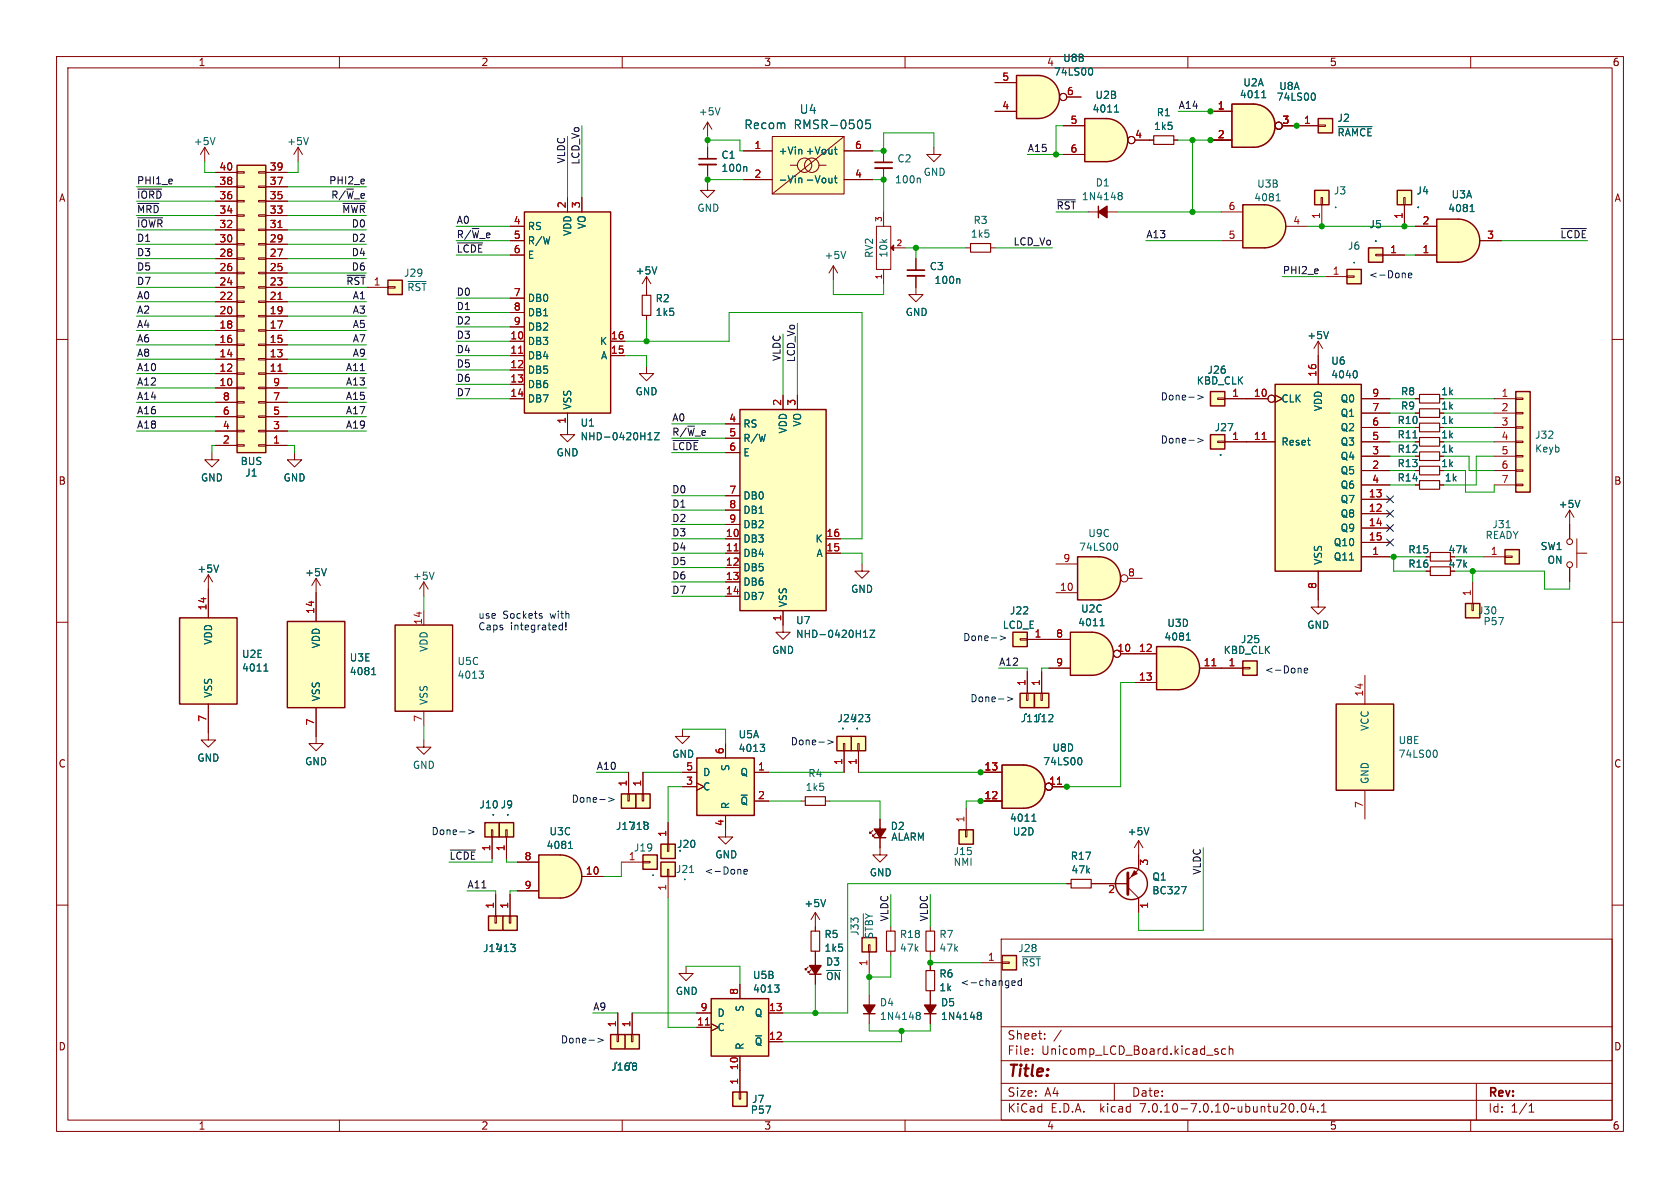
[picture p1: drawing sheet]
<svg xmlns="http://www.w3.org/2000/svg" width="297mm" height="210mm" viewBox="0 0 297 210" stroke-linecap="round" stroke-linejoin="round" font-family="sans-serif">
<defs><g id="words">
<text font-size="2.8" fill="#840000" x="178" y="190.9">Title:</text>
<g font-size="2.1" fill="#006464">
<text x="131.5" y="23">Recom</text>
<text x="140.3" y="23">RMSR-0505</text>
<text x="141.3" y="20.3">U4</text>
</g>
<g font-size="2.1" fill="#840000">
<text x="178" y="184">Sheet:</text>
<text x="178" y="186.7">File:</text>
<text x="184.1" y="186.7">Unicomp_LCD_Board.kicad_sch</text>
<text x="178" y="196.9">KiCad</text>
<text x="178" y="194.1">Size:</text>
<text x="184.7" y="194.1">A4</text>
<text x="185.7" y="196.9">E.D.A.</text>
<text x="194.6" y="196.9">kicad</text>
<text x="200" y="194.1">Date:</text>
<text x="201.8" y="196.9">7.0.10-7.0.10~ubuntu20.04.1</text>
<text x="263" y="194.3">Rev:</text>
<text x="263" y="196.9">Id:</text>
<text x="267.1" y="196.9">1/1</text>
</g>
<g font-size="1.8" fill="#840000">
<text x="35" y="11.9">1</text>
<text x="85" y="11.9">2</text>
<text x="135" y="11.9">3</text>
<text x="185" y="11.9">4</text>
<text x="235" y="11.9">5</text>
<text x="285" y="11.9">6</text>
<text x="10.3" y="35.9">A</text>
<text x="285.3" y="35.9">A</text>
<text x="254.7" y="70.1">1k</text>
<text x="254.7" y="75.2">1k</text>
<text x="254.7" y="77.7">1k</text>
<text x="254.7" y="72.6">1k</text>
<text x="254.7" y="82.8">1k</text>
<text x="254.7" y="80.2">1k</text>
<text x="10.3" y="85.9">B</text>
<text x="285.3" y="85.9">B</text>
<text x="256" y="100.6">47k</text>
<text x="256" y="98">47k</text>
<text x="10.3" y="135.9">C</text>
<text x="285.3" y="135.9">C</text>
<text x="10.3" y="185.9">D</text>
<text x="285.3" y="185.9">D</text>
<text x="35" y="199.9">1</text>
<text x="85" y="199.9">2</text>
<text x="135" y="199.9">3</text>
<text x="185" y="199.9">4</text>
<text x="235" y="199.9">5</text>
<text x="285" y="199.9">6</text>
</g>
<g font-size="1.8" fill="#006464">
<text x="187.9" y="11.1">U8B</text>
<text x="186.2" y="13.6">74LS00</text>
<text x="193.6" y="17.7">U2B</text>
<text x="219.1" y="17.6">4011</text>
<text x="219.7" y="15.5">U2A</text>
<text x="226" y="16.1">U8A</text>
<text x="123.4" y="20.6">+5V</text>
<text x="193.1" y="20.1">4011</text>
<text x="203.9" y="23.2">1k5</text>
<text x="204.4" y="20.7">R1</text>
<text x="225.6" y="18">74LS00</text>
<text x="236.4" y="21.7">J2</text>
<text x="34.2" y="25.9">+5V</text>
<text x="50.7" y="25.9">+5V</text>
<text x="127.4" y="28.3">C1</text>
<text x="137.5" y="27.5">+Vin +Vout</text>
<text x="158.6" y="28.9">C2</text>
<text x="236.4" y="24.3">~{RAMCE}</text>
<text x="127.4" y="30.6">100n</text>
<text x="137.5" y="32.6">-Vin</text>
<text x="142.3" y="32.6">-Vout</text>
<text x="158.1" y="32.6">100n</text>
<text x="163.2" y="31.3">GND</text>
<text x="191.2" y="35.6">1N4148</text>
<text x="193.6" y="33.2">D1</text>
<text x="221.6" y="35.8">4081</text>
<text x="222.1" y="33.4">U3B</text>
<text x="235.7" y="34.6">J3</text>
<text x="250.3" y="34.6">J4</text>
<text x="256.5" y="35.3">U3A</text>
<text x="93.2" y="40.9">RS</text>
<text x="101.2" y="41.8" transform="rotate(-90 101.2 41.8)">VDD</text>
<text x="103.7" y="40.6" transform="rotate(-90 103.7 40.6)">VO</text>
<text x="123.2" y="37.6">GND</text>
<text x="172" y="39.8">R3</text>
<text x="235.7" y="37">.</text>
<text x="242" y="40.5">J5</text>
<text x="250.3" y="37">.</text>
<text x="255.9" y="37.7">4081</text>
<text x="93.2" y="43.4">R/W</text>
<text x="93.2" y="45.9">E</text>
<text x="145.7" y="46">+5V</text>
<text x="154.5" y="45.7" transform="rotate(-90 154.5 45.7)">RV2</text>
<text x="157.1" y="45.6" transform="rotate(-90 157.1 45.6)">10k</text>
<text x="164.3" y="48">C3</text>
<text x="171.5" y="42.2">1k5</text>
<text x="238.2" y="44.3">J6</text>
<text x="239" y="46.8">.</text>
<text x="242.8" y="43">.</text>
<text x="71.3" y="49.1">J29</text>
<text x="71.9" y="51.7">~{RST}</text>
<text x="93.2" y="53.6">DB0</text>
<text x="112.3" y="48.7">+5V</text>
<text x="115.8" y="53.6">R2</text>
<text x="165.1" y="50.4">100n</text>
<text x="93.2" y="56.1">DB1</text>
<text x="93.2" y="58.6">DB2</text>
<text x="115.8" y="56.1">1k5</text>
<text x="160" y="56.1">GND</text>
<text x="93.2" y="61.2">DB3</text>
<text x="93.2" y="63.7">DB4</text>
<text x="106" y="61.2">K</text>
<text x="106.2" y="63.7">A</text>
<text x="231" y="60.2">+5V</text>
<text x="235.2" y="64.7">U6</text>
<text x="93.2" y="66.3">DB5</text>
<text x="93.2" y="68.8">DB6</text>
<text x="93.2" y="71.3">DB7</text>
<text x="112.3" y="70.1">GND</text>
<text x="211.5" y="68.2">KBD_CLK</text>
<text x="213.4" y="66.3">J26</text>
<text x="226.4" y="71.3">CLK</text>
<text x="235.2" y="67.1">4040</text>
<text x="236.9" y="71.3">Q0</text>
<text x="247.6" y="70.1">R8</text>
<text x="101.2" y="72.5" transform="rotate(-90 101.2 72.5)">VSS</text>
<text x="102.5" y="75.6">U1</text>
<text x="131.3" y="75.8">RS</text>
<text x="139.3" y="76.7" transform="rotate(-90 139.3 76.7)">VDD</text>
<text x="141.8" y="75.5" transform="rotate(-90 141.8 75.5)">VO</text>
<text x="214.6" y="76.4">J27</text>
<text x="233.9" y="72.8" transform="rotate(-90 233.9 72.8)">VDD</text>
<text x="236.9" y="76.4">Q2</text>
<text x="236.9" y="73.9">Q1</text>
<text x="247" y="75.2">R10</text>
<text x="247" y="77.7">R11</text>
<text x="247.6" y="72.6">R9</text>
<text x="271.3" y="77.8">J32</text>
<text x="42.4" y="82.4">BUS</text>
<text x="98.3" y="80.9">GND</text>
<text x="102.5" y="78">NHD-0420H1Z</text>
<text x="131.3" y="78.3">R/W</text>
<text x="131.3" y="80.9">E</text>
<text x="216.1" y="80.8" transform="rotate(-90 216.1 80.8)">.</text>
<text x="226.4" y="79">Reset</text>
<text x="236.9" y="81.5">Q4</text>
<text x="236.9" y="79">Q3</text>
<text x="247" y="82.8">R13</text>
<text x="247" y="80.2">R12</text>
<text x="271.3" y="80.2">Keyb</text>
<text x="35.4" y="85.3">GND</text>
<text x="43.3" y="84.5">J1</text>
<text x="50" y="85.3">GND</text>
<text x="131.3" y="88.5">DB0</text>
<text x="236.9" y="89.1">Q7</text>
<text x="236.9" y="84">Q5</text>
<text x="236.9" y="86.6">Q6</text>
<text x="247" y="85.3">R14</text>
<text x="255.3" y="85.3">1k</text>
<text x="275.5" y="90">+5V</text>
<text x="131.3" y="91">DB1</text>
<text x="131.3" y="93.6">DB2</text>
<text x="192.3" y="95.1">U9C</text>
<text x="236.9" y="91.7">Q8</text>
<text x="236.9" y="94.2">Q9</text>
<text x="262.5" y="95.5">READY</text>
<text x="263.7" y="93.6">J31</text>
<text x="34.8" y="101.4">+5V</text>
<text x="131.3" y="96.1">DB3</text>
<text x="131.3" y="98.7">DB4</text>
<text x="131.3" y="101.2">DB5</text>
<text x="144.1" y="96.1">K</text>
<text x="144.3" y="98.7">A</text>
<text x="190.7" y="97.6">74LS00</text>
<text x="233.9" y="99.9" transform="rotate(-90 233.9 99.9)">VSS</text>
<text x="235.7" y="99.3">Q11</text>
<text x="235.7" y="96.7">Q10</text>
<text x="248.9" y="100.6">R16</text>
<text x="248.9" y="98">R15</text>
<text x="272.3" y="97.4">SW1</text>
<text x="273.5" y="99.9">ON</text>
<text x="53.8" y="102.1">+5V</text>
<text x="72.9" y="102.7">+5V</text>
<text x="131.3" y="103.7">DB6</text>
<text x="131.3" y="106.3">DB7</text>
<text x="139.3" y="107.4" transform="rotate(-90 139.3 107.4)">VSS</text>
<text x="150.4" y="105">GND</text>
<text x="140.6" y="110.5">U7</text>
<text x="140.6" y="113">NHD-0420H1Z</text>
<text x="177.2" y="111.4">LCD_E</text>
<text x="178.4" y="108.8">J22</text>
<text x="190.5" y="110.9">4011</text>
<text x="191" y="108.5">U2C</text>
<text x="205.8" y="113.4">4081</text>
<text x="206.3" y="111">U3D</text>
<text x="219.3" y="113.9">J25</text>
<text x="231" y="111.4">GND</text>
<text x="261.2" y="108.8">J30</text>
<text x="262.2" y="110.7">P57</text>
<text x="37.7" y="114.1" transform="rotate(-90 37.7 114.1)">VDD</text>
<text x="42.7" y="116.5">U2E</text>
<text x="42.7" y="118.9">4011</text>
<text x="56.7" y="114.7" transform="rotate(-90 56.7 114.7)">VDD</text>
<text x="61.7" y="117.1">U3E</text>
<text x="61.7" y="119.6">4081</text>
<text x="75.8" y="115.3" transform="rotate(-90 75.8 115.3)">VDD</text>
<text x="80.8" y="117.8">U5C</text>
<text x="136.4" y="115.8">GND</text>
<text x="216.2" y="115.8">KBD_CLK</text>
<text x="37.7" y="123.4" transform="rotate(-90 37.7 123.4)">VSS</text>
<text x="56.7" y="124.1" transform="rotate(-90 56.7 124.1)">VSS</text>
<text x="75.8" y="124.7" transform="rotate(-90 75.8 124.7)">VSS</text>
<text x="80.8" y="120.2">4013</text>
<text x="130.5" y="130.7">U5A</text>
<text x="148" y="127.9">J24J23</text>
<text x="148.6" y="129.1">.</text>
<text x="151.1" y="129.1">.</text>
<text x="180.3" y="127.9">J11J12</text>
<text x="181" y="126.6">.</text>
<text x="183.5" y="126.6">.</text>
<text x="242.2" y="129.3" transform="rotate(-90 242.2 129.3)">VCC</text>
<text x="247.2" y="131.7">U8E</text>
<text x="34.8" y="134.8">GND</text>
<text x="53.8" y="135.5">GND</text>
<text x="72.9" y="136.1">GND</text>
<text x="118.7" y="134.2">GND</text>
<text x="124.2" y="137.4">D</text>
<text x="129.1" y="136.4" transform="rotate(-90 129.1 136.4)">S</text>
<text x="130.5" y="133.1">4013</text>
<text x="130.8" y="137.4">Q</text>
<text x="142.8" y="137.6">R4</text>
<text x="184.3" y="135.5">74LS00</text>
<text x="186" y="133.1">U8D</text>
<text x="247.2" y="134.2">74LS00</text>
<text x="84.7" y="143.1">J10 J9</text>
<text x="124.2" y="139.9">C</text>
<text x="129.1" y="143.1" transform="rotate(-90 129.1 143.1)">R</text>
<text x="130.8" y="142.5">~{Q}</text>
<text x="142.3" y="140">1k5</text>
<text x="242.2" y="138.7" transform="rotate(-90 242.2 138.7)">GND</text>
<text x="86.8" y="144.4">.</text>
<text x="89.4" y="144.4">.</text>
<text x="97" y="147.8">U3C</text>
<text x="108.8" y="146.9">J17J18</text>
<text x="110.9" y="145.6">.</text>
<text x="113.5" y="145.6">.</text>
<text x="157.4" y="146.9">D2</text>
<text x="157.5" y="148.8">ALARM</text>
<text x="178.4" y="145.5">4011</text>
<text x="179" y="147.9">U2D</text>
<text x="199.3" y="147.9">+5V</text>
<text x="96.5" y="150.3">4081</text>
<text x="112" y="150.7">J19</text>
<text x="115.8" y="155.1" transform="rotate(-90 115.8 155.1)">.</text>
<text x="119.4" y="154.5">J21</text>
<text x="119.6" y="150.1">J20</text>
<text x="119.8" y="150.7">.</text>
<text x="120.7" y="155.8">.</text>
<text x="126.4" y="151.9">GND</text>
<text x="153.7" y="155.1">GND</text>
<text x="168.5" y="153.3">NMI</text>
<text x="168.5" y="151.4">J15</text>
<text x="189.2" y="152.2">R17</text>
<text x="189.3" y="154.6">47k</text>
<text x="203.6" y="155.9">Q1</text>
<text x="142.1" y="160.6">+5V</text>
<text x="203.6" y="158.3">BC327</text>
<text x="87.4" y="167.2">.</text>
<text x="90" y="167.2">.</text>
<text x="145.7" y="166">R5</text>
<text x="152" y="165.5" transform="rotate(-90 152 165.5)">J33</text>
<text x="154.5" y="166" transform="rotate(-90 154.5 166)">~{STBY}</text>
<text x="159" y="166">R18</text>
<text x="166" y="166">R7</text>
<text x="85.3" y="168.5">J14J13</text>
<text x="133" y="173.2">U5B</text>
<text x="145.7" y="168.4">1k5</text>
<text x="145.9" y="170.9">D3</text>
<text x="145.9" y="173.5">~{ON}</text>
<text x="159" y="168.4">47k</text>
<text x="166" y="168.4">47k</text>
<text x="166" y="173">R6</text>
<text x="179.9" y="168.5">J28</text>
<text x="180.5" y="171">~{RST}</text>
<text x="119.4" y="176.1">GND</text>
<text x="126.7" y="179.9">D</text>
<text x="131.7" y="179" transform="rotate(-90 131.7 179)">S</text>
<text x="133" y="175.7">4013</text>
<text x="133.3" y="179.9">Q</text>
<text x="155.5" y="178.1">D4</text>
<text x="166" y="175.4">1k</text>
<text x="166.3" y="178.1">D5</text>
<text x="126.7" y="182.5">C</text>
<text x="131.7" y="185.7" transform="rotate(-90 131.7 185.7)">R</text>
<text x="133.3" y="185">~{Q}</text>
<text x="155.5" y="180.5">1N4148</text>
<text x="166.3" y="180.5">1N4148</text>
<text x="108" y="189.5">J16J8</text>
<text x="108.6" y="188.2">.</text>
<text x="111.1" y="188.2">.</text>
<text x="132.6" y="197.1">P57</text>
<text x="132.9" y="195.2">J7</text>
</g>
<g font-size="1.8" fill="#a90000">
<text x="177.1" y="14.4">5</text>
<text x="188.5" y="16.9">6</text>
<text x="177.1" y="19.4">4</text>
<text x="189.2" y="22">5</text>
<text x="215.2" y="19.4">1</text>
<text x="226.6" y="22">3</text>
<text x="230.4" y="22">1</text>
<text x="133.3" y="26.4">1</text>
<text x="151.1" y="26.4">6</text>
<text x="189.2" y="27.1">6</text>
<text x="200.6" y="24.5">4</text>
<text x="215.2" y="24.5">2</text>
<text x="38.7" y="35.3">36</text>
<text x="38.7" y="32.8">38</text>
<text x="38.7" y="30.2">40</text>
<text x="47.6" y="35.3">35</text>
<text x="47.6" y="32.8">37</text>
<text x="47.6" y="30.2">39</text>
<text x="133.3" y="31.5">2</text>
<text x="151.1" y="31.5">4</text>
<text x="38.7" y="40.4">32</text>
<text x="38.7" y="37.8">34</text>
<text x="47.6" y="40.4">31</text>
<text x="47.6" y="37.8">33</text>
<text x="90.7" y="39.8">4</text>
<text x="100.1" y="36.9" transform="rotate(-90 100.1 36.9)">2</text>
<text x="102.6" y="36.9" transform="rotate(-90 102.6 36.9)">3</text>
<text x="217.1" y="37.2">6</text>
<text x="228.5" y="39.8">4</text>
<text x="233.4" y="38.8" transform="rotate(-90 233.4 38.8)">1</text>
<text x="248" y="38.8" transform="rotate(-90 248 38.8)">1</text>
<text x="251.4" y="39.8">2</text>
<text x="38.7" y="45.5">28</text>
<text x="38.7" y="42.9">30</text>
<text x="47.6" y="45.5">27</text>
<text x="47.6" y="42.9">29</text>
<text x="90.7" y="42.3">5</text>
<text x="90.7" y="44.8">6</text>
<text x="217.1" y="42.3">5</text>
<text x="245.7" y="44.8">1</text>
<text x="251.4" y="44.8">1</text>
<text x="262.8" y="42.3">3</text>
<text x="38.7" y="53.1">22</text>
<text x="38.7" y="50.5">24</text>
<text x="38.7" y="48">26</text>
<text x="47.6" y="53.1">21</text>
<text x="47.6" y="50.5">23</text>
<text x="47.6" y="48">25</text>
<text x="66" y="50.5">1</text>
<text x="90.7" y="52.5">7</text>
<text x="235.5" y="48.6">1</text>
<text x="38.7" y="58.2">18</text>
<text x="38.7" y="55.6">20</text>
<text x="47.6" y="58.2">17</text>
<text x="47.6" y="55.6">19</text>
<text x="90.7" y="55">8</text>
<text x="90.7" y="57.5">9</text>
<text x="38.7" y="65.8">12</text>
<text x="38.7" y="63.2">14</text>
<text x="38.7" y="60.7">16</text>
<text x="47.6" y="65.8">11</text>
<text x="47.6" y="63.2">13</text>
<text x="47.6" y="60.7">15</text>
<text x="90.1" y="60.1">10</text>
<text x="90.1" y="62.6">11</text>
<text x="90.1" y="65.2">12</text>
<text x="107.9" y="62.6">15</text>
<text x="107.9" y="60.1">16</text>
<text x="38.7" y="68.3">10</text>
<text x="39.3" y="70.9">8</text>
<text x="48.2" y="70.9">7</text>
<text x="48.2" y="68.3">9</text>
<text x="90.1" y="67.7">13</text>
<text x="90.1" y="70.2">14</text>
<text x="138.2" y="71.8" transform="rotate(-90 138.2 71.8)">2</text>
<text x="140.7" y="71.8" transform="rotate(-90 140.7 71.8)">3</text>
<text x="217.7" y="70.2">1</text>
<text x="221.6" y="70.2">10</text>
<text x="232.8" y="66.7" transform="rotate(-90 232.8 66.7)">16</text>
<text x="242.5" y="70.2">9</text>
<text x="265.4" y="70.2">1</text>
<text x="39.3" y="75.9">4</text>
<text x="39.3" y="73.4">6</text>
<text x="48.2" y="75.9">3</text>
<text x="48.2" y="73.4">5</text>
<text x="100.1" y="75" transform="rotate(-90 100.1 75)">1</text>
<text x="128.8" y="74.7">4</text>
<text x="128.8" y="77.2">5</text>
<text x="217.7" y="77.9">1</text>
<text x="221.6" y="77.9">11</text>
<text x="242.5" y="77.9">5</text>
<text x="242.5" y="75.3">6</text>
<text x="242.5" y="72.8">7</text>
<text x="265.4" y="72.8">2</text>
<text x="265.4" y="75.3">3</text>
<text x="265.4" y="77.9">4</text>
<text x="39.3" y="78.5">2</text>
<text x="48.2" y="78.5">1</text>
<text x="128.8" y="79.8">6</text>
<text x="242.5" y="82.9">2</text>
<text x="242.5" y="80.4">3</text>
<text x="265.4" y="80.4">5</text>
<text x="265.4" y="82.9">6</text>
<text x="128.8" y="87.4">7</text>
<text x="128.8" y="89.9">8</text>
<text x="241.9" y="88">13</text>
<text x="242.5" y="85.5">4</text>
<text x="265.4" y="85.5">7</text>
<text x="128.2" y="95">10</text>
<text x="128.8" y="92.5">9</text>
<text x="146" y="95">16</text>
<text x="241.9" y="90.6">12</text>
<text x="241.9" y="93.1">14</text>
<text x="241.9" y="95.6">15</text>
<text x="128.2" y="97.5">11</text>
<text x="128.2" y="100.1">12</text>
<text x="146" y="97.5">15</text>
<text x="187.9" y="99.4">9</text>
<text x="199.3" y="102">8</text>
<text x="242.5" y="98.2">1</text>
<text x="263.5" y="98.2">1</text>
<text x="36.6" y="108" transform="rotate(-90 36.6 108)">14</text>
<text x="128.2" y="102.6">13</text>
<text x="128.2" y="105.2">14</text>
<text x="187.3" y="104.5">10</text>
<text x="232.8" y="104.2" transform="rotate(-90 232.8 104.2)">8</text>
<text x="260.1" y="105.5" transform="rotate(-90 260.1 105.5)">1</text>
<text x="55.6" y="108.6" transform="rotate(-90 55.6 108.6)">14</text>
<text x="74.7" y="110.5" transform="rotate(-90 74.7 110.5)">14</text>
<text x="138.2" y="109.9" transform="rotate(-90 138.2 109.9)">1</text>
<text x="182.8" y="112.8">1</text>
<text x="186.6" y="112.8">8</text>
<text x="186.6" y="117.9">9</text>
<text x="197.4" y="115.3">10</text>
<text x="201.3" y="115.3">12</text>
<text x="212.7" y="117.9">11</text>
<text x="217.1" y="117.9">1</text>
<text x="181.4" y="121.4" transform="rotate(-90 181.4 121.4)">1</text>
<text x="183.9" y="121.4" transform="rotate(-90 183.9 121.4)">1</text>
<text x="201.3" y="120.4">13</text>
<text x="241" y="123.2" transform="rotate(-90 241 123.2)">14</text>
<text x="36.6" y="127.7" transform="rotate(-90 36.6 127.7)">7</text>
<text x="55.6" y="128.3" transform="rotate(-90 55.6 128.3)">7</text>
<text x="74.7" y="127.7" transform="rotate(-90 74.7 127.7)">7</text>
<text x="121.2" y="136.3">5</text>
<text x="128" y="133.4" transform="rotate(-90 128 133.4)">6</text>
<text x="133.9" y="136.3">1</text>
<text x="149" y="135.3" transform="rotate(-90 149 135.3)">1</text>
<text x="151.5" y="135.3" transform="rotate(-90 151.5 135.3)">1</text>
<text x="173.9" y="136.3">13</text>
<text x="110.9" y="139.1" transform="rotate(-90 110.9 139.1)">1</text>
<text x="113.4" y="139.1" transform="rotate(-90 113.4 139.1)">1</text>
<text x="121.2" y="138.8">3</text>
<text x="133.9" y="141.4">2</text>
<text x="173.9" y="141.4">12</text>
<text x="185.4" y="138.8">11</text>
<text x="241" y="142.9" transform="rotate(-90 241 142.9)">7</text>
<text x="117.9" y="148" transform="rotate(-90 117.9 148)">1</text>
<text x="128" y="146.1" transform="rotate(-90 128 146.1)">4</text>
<text x="170.6" y="145.5" transform="rotate(-90 170.6 145.5)">1</text>
<text x="86.7" y="150.6" transform="rotate(-90 86.7 150.6)">1</text>
<text x="89.3" y="150.6" transform="rotate(-90 89.3 150.6)">1</text>
<text x="92.6" y="152.1">8</text>
<text x="103.5" y="154.7">10</text>
<text x="111.1" y="152.1">1</text>
<text x="203.3" y="153.1" transform="rotate(-90 203.3 153.1)">3</text>
<text x="87.4" y="160.7" transform="rotate(-90 87.4 160.7)">1</text>
<text x="89.9" y="160.7" transform="rotate(-90 89.9 160.7)">1</text>
<text x="92.6" y="157.2">9</text>
<text x="117.9" y="157.6" transform="rotate(-90 117.9 157.6)">1</text>
<text x="195.8" y="158.2">2</text>
<text x="203.3" y="160.7" transform="rotate(-90 203.3 160.7)">1</text>
<text x="153.4" y="170.9" transform="rotate(-90 153.4 170.9)">1</text>
<text x="174.6" y="169.9">1</text>
<text x="123.8" y="178.8">9</text>
<text x="130.6" y="176" transform="rotate(-90 130.6 176)">8</text>
<text x="135.8" y="178.8">13</text>
<text x="109" y="181.7" transform="rotate(-90 109 181.7)">1</text>
<text x="111.5" y="181.7" transform="rotate(-90 111.5 181.7)">1</text>
<text x="123.1" y="181.4">11</text>
<text x="135.8" y="183.9">12</text>
<text x="130.6" y="191.8" transform="rotate(-90 130.6 191.8)">1</text>
<text x="130.6" y="189.3" transform="rotate(-90 130.6 189.3)">10</text>
</g>
<g font-size="1.8" fill="#0f0f0f">
<text x="208.3" y="19.3">A14</text>
<text x="100" y="29" transform="rotate(-90 100 29)">VLDC</text>
<text x="102.5" y="29.2" transform="rotate(-90 102.5 29.2)">LCD_Vo</text>
<text x="181.6" y="27">A15</text>
<text x="24.1" y="35.2">~{IORD}</text>
<text x="24.1" y="32.7">PHI1_e</text>
<text x="58.1" y="32.7">PHI2_e</text>
<text x="58.5" y="35.2">R/~{W}_e</text>
<text x="24.1" y="37.8">~{MRD}</text>
<text x="24.1" y="40.3">~{IOWR}</text>
<text x="60.4" y="37.8">~{MWR}</text>
<text x="62.1" y="40.3">D0</text>
<text x="80.6" y="39.7">A0</text>
<text x="186.7" y="37.1">~{RST}</text>
<text x="24.1" y="45.4">D3</text>
<text x="24.1" y="47.9">D5</text>
<text x="24.1" y="42.8">D1</text>
<text x="62.1" y="47.9">D6</text>
<text x="62.1" y="45.4">D4</text>
<text x="62.1" y="42.8">D2</text>
<text x="80.6" y="42.2">R/~{W}_e</text>
<text x="80.6" y="44.7">~{LCDE}</text>
<text x="179.1" y="43.5">LCD_Vo</text>
<text x="202.6" y="42.2">A13</text>
<text x="275.8" y="42.2">~{LCDE}</text>
<text x="24.1" y="53">A0</text>
<text x="24.1" y="50.5">D7</text>
<text x="61.1" y="50.5">~{RST}</text>
<text x="62.3" y="53">A1</text>
<text x="80.6" y="52.4">D0</text>
<text x="226.7" y="48.5">PHI2_e</text>
<text x="24.1" y="58.1">A4</text>
<text x="24.1" y="55.5">A2</text>
<text x="62.3" y="58.1">A5</text>
<text x="62.3" y="55.5">A3</text>
<text x="80.6" y="54.9">D1</text>
<text x="80.6" y="57.4">D2</text>
<text x="80.6" y="60">D3</text>
<text x="24.1" y="60.6">A6</text>
<text x="24.1" y="63.2">A8</text>
<text x="24.1" y="65.7">A10</text>
<text x="61.1" y="65.7">A11</text>
<text x="62.3" y="63.2">A9</text>
<text x="62.3" y="60.6">A7</text>
<text x="80.6" y="62.5">D4</text>
<text x="80.6" y="65.1">D5</text>
<text x="138.1" y="63.9" transform="rotate(-90 138.1 63.9)">VLDC</text>
<text x="140.6" y="64.1" transform="rotate(-90 140.6 64.1)">LCD_Vo</text>
<text x="24.1" y="68.2">A12</text>
<text x="24.1" y="70.8">A14</text>
<text x="61.1" y="68.2">A13</text>
<text x="61.1" y="70.8">A15</text>
<text x="80.6" y="67.6">D6</text>
<text x="80.6" y="70.1">D7</text>
<text x="24.1" y="75.9">A18</text>
<text x="24.1" y="73.3">A16</text>
<text x="61.1" y="75.9">A19</text>
<text x="61.1" y="73.3">A17</text>
<text x="118.7" y="77.1">R/~{W}_e</text>
<text x="118.7" y="74.6">A0</text>
<text x="118.7" y="79.7">~{LCDE}</text>
<text x="118.7" y="87.3">D0</text>
<text x="118.7" y="89.8">D1</text>
<text x="118.7" y="92.4">D2</text>
<text x="118.7" y="94.9">D3</text>
<text x="118.7" y="100">D5</text>
<text x="118.7" y="97.4">D4</text>
<text x="118.7" y="105.1">D7</text>
<text x="118.7" y="102.5">D6</text>
<text x="176.5" y="117.8">A12</text>
<text x="105.4" y="136.2">A10</text>
<text x="79.4" y="152.1">~{LCDE}</text>
<text x="212.4" y="154.7" transform="rotate(-90 212.4 154.7)">VLDC</text>
<text x="82.5" y="157.1">A11</text>
<text x="157.1" y="163" transform="rotate(-90 157.1 163)">VLDC</text>
<text x="164.1" y="163" transform="rotate(-90 164.1 163)">VLDC</text>
<text x="104.8" y="178.7">A9</text>
</g>
<g font-size="1.8" fill="#0000c2">
<text x="241.9" y="49.3">&lt;-Done</text>
<text x="205.1" y="70.9">Done-&gt;</text>
<text x="205.1" y="78.5">Done-&gt;</text>
<text x="84.5" y="109.5">use</text>
<text x="84.5" y="111.5">Caps</text>
<text x="88.9" y="109.5">Sockets</text>
<text x="90.2" y="111.5">integrated!</text>
<text x="97.4" y="109.5">with</text>
<text x="170.2" y="113.4">Done-&gt;</text>
<text x="223.5" y="119.1">&lt;-Done</text>
<text x="171.4" y="124.2">Done-&gt;</text>
<text x="139.7" y="131.8">Done-&gt;</text>
<text x="101" y="142">Done-&gt;</text>
<text x="76.2" y="147.7">Done-&gt;</text>
<text x="124.5" y="154.7">&lt;-Done</text>
<text x="169.7" y="174.4">&lt;-changed</text>
<text x="99.1" y="184.5">Done-&gt;</text>
</g>
<g font-size="1.4" fill="#a90000">
<text x="156" y="39.3" transform="rotate(-90 156 39.3)">3</text>
<text x="158.4" y="43.6">2</text>
<text x="156" y="49.5" transform="rotate(-90 156 49.5)">1</text>
</g>
</g></defs>
<g fill="none" stroke="#840000" stroke-width=".18">
<path d="M10 10h277v190h-277zM12 12h273v186h-273zM60 10v2M110 10v2M160 10v2M210 10v2M260 10v2M52.7 26l.8 1.3M52.7 26v2.6M52.7 26l-.8 1.3M125.1 21.6v2.5M125.1 26v2.1"/>
<path d="M125.1 29.1v2M125.1 21.6l-.8 1.3M125.1 21.6l.8 1.3M131.4 26.7h5.1M131.4 31.8h5.1M136.5 24.1h12.7v10.2h-12.7zM139.7 29.2h1.3M144.8 29.2h1.2M149.2 24.1l-12.7 10.2M149.2 26.7h5.1M149.2 31.8h5.1M156.2 37.5v2.5"/>
<path d="M10 60h2M154.9 40h2.6v7.6h-2.6zM156.2 47.6v2.6M158 43.8h2M161.9 48.8v3.3h1.3l-1.3 1.2-1.2-1.2h1.2M161.9 45.7v2.1M285 60h2M215.3 78h1.2v.2h-1.2zM216.5 78.1h3.8M10 110h2M285 110h2M10 160h2"/>
<path d="M285 160h2M144.1 161.3l-.7 1.3M144.1 161.3v2.5M144.1 161.3l.8 1.3M153.5 167h.3v1.3h-.3zM153.7 168.3v3.8M177 166h108v32h-108zM60 198v2M110 198v2M160 198v2M177 194.5h108M177 191.5h108"/>
<path d="M177 187.5h108M177 181.5h108M182.5 186.3v.1M182.5 185.5v.1M184.7 183.6v.1M184.7 182.8v.1M187.6 182.1l-1.3 2M197 191.5v3M210 198v2M214.8 185.8l.5 .2 .1 .2-.2 .2-.5-.1M214.8 185.5h.5M216.7 185.5l-.5-.1-.2 .3v.4l.1 .2h.6"/>
<path d="M217.3 185.5l.2-.1 .4 .1 .1 .9M217.3 184.9v1.5M229.4 196.5v.1M230.2 195.2l.2-.1a.81 .81 0 0 1 .6 .6 .81 .81 0 0 1-.3 .8l-.2 .1a.81 .81 0 0 1-.3-1.4zM231.8 195l-.3 1.1h.9M232.2 195.6v1M233 196.5v.1M233.6 196.6h.9M233.6 195.5l.4-.4v1.5M260 198v2M261 191.5v6.5M270.3 196.6h.9"/>
<path d="M270.3 195.5l.4-.4v1.5"/>
<circle cx="142.2" cy="29.2" r="1.27"/>
<circle cx="143.5" cy="29.2" r="1.27"/>
</g>
<g fill="#ffffc2" stroke="#ffffc2" stroke-width=".18">
<path d="M214 76.8h2.5v2.6h-2.5z"/>
<path d="M152.4 165.7h2.5v2.6h-2.5z"/>
<path d="M136.5 24.1h12.7v10.2h-12.7z"/>
<path d="M257.8 38.7a3.8 3.8 0 0 1 3.8 3.8 3.8 3.8 0 0 1-3.8 3.9z"/>
</g>
<path d="M214 76.8h2.5v2.6h-2.5zM152.4 165.7h2.5v2.6h-2.5z" fill="none" stroke="#840000" stroke-width=".25"/>
<g fill="none" stroke="#006464" stroke-width=".18">
<path d="M127.3 19l-.4 1.3M54.5 24.3l-.4 1.3M131.8 29.5l.2 .1v.7M141.2 31.5v.8M141.2 31.6l.2-.1h.3l.1 .8M147.5 31.5h.5M147.5 26.4h.5M147.7 26v1.1l.3 .1M147.7 31.1v1l.3 .2M153.8 21.2h-.7l-.1 .7 .3-.1 .5 .1 .1 .2-.1 .5-.2 .1-.6-.1M169.5 49.3l.2 .1v.7M146 159l-.5 1.3"/>
<path d="M152.6 161.5v4.3"/>
</g>
<path d="M158 43.3v1l-.5-.5z" fill="#840000" stroke="#840000" stroke-width=".18"/>
<path d="M123.6 29.1h3M160.4 48.8h3" fill="none" stroke="#840000" stroke-width=".33"/>
<path d="M123.6 28.1h3M160.4 47.8h3" fill="none" stroke="#840000" stroke-width=".3"/>
<path d="M254 38.7h3.8v7.7h-3.8z" fill="#ffffc2"/>
<path d="M247 33.7h2.6v2.5h-2.6zM254 38.7h3.8a3.8 3.8 0 0 1 3.8 3.8 3.8 3.8 0 0 1-3.8 3.9h-3.8zM238.1 47.6h2.6v2.6h-2.6zM241.9 43.8h2.6v2.6h-2.6zM214 69.2h2.5v2.6h-2.5zM86.4 161.9h2.5v2.6h-2.5z" fill="none" stroke="#840000" stroke-width=".25"/>
<g fill="none" stroke="#840000" stroke-width=".18">
<path d="M36.2 26l-.8 1.3M36.2 26v2.6M36.2 26l.8 1.3M248.2 34.9h.2v1.3h-.2zM248.3 36.2v3.8M147.3 47l-.7 1.3M147.3 47v2.5M147.3 47l.8 1.3M234.3 48.9h3.8M238.1 48.8h1.3v.2h-1.3zM243.2 45h1.3v.2h-1.3zM244.5 45.1h3.8"/>
<path d="M250.2 45.1h3.8M250.2 40h3.8M261.6 42.5h3.8M215.3 70.4h1.2v.2h-1.2zM216.5 70.5h3.8M250.2 70.5h.8M87.6 158.1v3.8M87.5 161.9h.3v1.3h-.3z"/>
</g>
<path d="M38 24.3l-.4 1.3M259.9 37.4h.7M260 36.4l.3-.3v1.3M149.5 44.4l-.4 1.3" fill="none" stroke="#006464" stroke-width=".18"/>
<g fill="#ffffc2" stroke="#ffffc2" stroke-width=".18">
<path d="M247 33.7h2.6v2.5h-2.6z"/>
<path d="M86.4 161.9h2.5v2.6h-2.5z"/>
<path d="M241.9 43.8h2.6v2.6h-2.6z"/>
<path d="M238.1 47.6h2.6v2.6h-2.6z"/>
<path d="M214 69.2h2.5v2.6h-2.5z"/>
<path d="M221.6 18.4a3.8 3.8 0 0 1 3.8 3.8 3.8 3.8 0 0 1-3.8 3.8z"/>
</g>
<path d="M251 69.7h3.5v1.5h-3.5z" fill="none" stroke="#840000" stroke-width=".2"/>
<path d="M217.8 18.4h3.8v7.6h-3.8z" fill="#ffffc2"/>
<path d="M217.8 18.4h3.8a3.8 3.8 0 0 1 3.8 3.8 3.8 3.8 0 0 1-3.8 3.8h-3.8zM233 21h2.6v2.5h-2.6z" fill="none" stroke="#840000" stroke-width=".25"/>
<g fill="none" stroke="#840000" stroke-width=".18">
<path d="M214 19.7h3.8M214 24.8h3.8M226.7 22.2h6.3M233 22.1h1.3v.3h-1.3z"/>
<circle cx="226.1" cy="22.2" r=".63"/>
</g>
<path d="M223.1 17.3h.7M223.2 16.3l.2-.3v1.3M236.6 22.4h6" fill="none" stroke="#006464" stroke-width=".18"/>
<g fill="#ffffc2" stroke="#ffffc2" stroke-width=".18">
<path d="M233 21h2.6v2.5h-2.6z"/>
<path d="M221.6 18.4a3.8 3.8 0 0 1 3.8 3.8 3.8 3.8 0 0 1-3.8 3.8z"/>
</g>
<path d="M217.8 18.4h3.8v7.6h-3.8z" fill="#ffffc2"/>
<path d="M217.8 18.4h3.8a3.8 3.8 0 0 1 3.8 3.8 3.8 3.8 0 0 1-3.8 3.8h-3.8zM232.4 33.7h2.5v2.5h-2.5z" fill="none" stroke="#840000" stroke-width=".25"/>
<g fill="none" stroke="#840000" stroke-width=".18">
<path d="M214 19.7h3.8M214 24.8h3.8M226.7 22.2h2.5M233.6 34.9h.2v1.3h-.2zM233.7 36.2v3.8"/>
<circle cx="226.1" cy="22.2" r=".63"/>
</g>
<path d="M232.2 16.5a.79 .79 0 0 1 0 1.2" fill="none" stroke="#006464" stroke-width=".18"/>
<g fill="#ffffc2" stroke="#ffffc2" stroke-width=".18">
<path d="M232.4 33.7h2.5v2.5h-2.5z"/>
<path d="M223.5 36.2a3.8 3.8 0 0 1 3.8 3.8 3.8 3.8 0 0 1-3.8 3.8z"/>
</g>
<path d="M219.7 36.2h3.8v7.6h-3.8z" fill="#ffffc2"/>
<path d="M219.7 36.2h3.8a3.8 3.8 0 0 1 3.8 3.8 3.8 3.8 0 0 1-3.8 3.8h-3.8z" fill="none" stroke="#840000" stroke-width=".25"/>
<path d="M215.9 37.5h3.8M215.9 42.5h3.8M227.3 40h3.8M233 60.3l.8 1.3M233 60.3v2.6M233 60.3l-.7 1.3" fill="none" stroke="#840000" stroke-width=".18"/>
<path d="M225.6 35.5h.7M225.7 34.5l.3-.3v1.3M234.9 58.6l-.5 1.3" fill="none" stroke="#006464" stroke-width=".18"/>
<path d="M195.6 21a3.8 3.8 0 0 1 3.8 3.8 3.8 3.8 0 0 1-3.8 3.8z" fill="#ffffc2" stroke="#ffffc2" stroke-width=".18"/>
<path d="M191.8 21h3.8v7.6h-3.8z" fill="#ffffc2"/>
<path d="M191.8 21h3.8a3.8 3.8 0 0 1 3.8 3.8 3.8 3.8 0 0 1-3.8 3.8h-3.8z" fill="none" stroke="#840000" stroke-width=".25"/>
<g fill="none" stroke="#840000" stroke-width=".18">
<path d="M188 22.2h3.8M188 27.3h3.8M200.7 24.8h3.3M207.5 24.8h.8"/>
<circle cx="200" cy="24.8" r=".63"/>
</g>
<path d="M197 19.8h.7M197.1 18.8l.3-.3v1.3" fill="none" stroke="#006464" stroke-width=".18"/>
<path d="M204 24h3.5v1.5h-3.5z" fill="none" stroke="#840000" stroke-width=".2"/>
<path d="M183.5 13.3a3.8 3.8 0 0 1 3.8 3.8 3.8 3.8 0 0 1-3.8 3.9z" fill="#ffffc2" stroke="#ffffc2" stroke-width=".18"/>
<path d="M179.7 13.3h3.8v7.7h-3.8z" fill="#ffffc2"/>
<path d="M179.7 13.3h3.8a3.8 3.8 0 0 1 3.8 3.8 3.8 3.8 0 0 1-3.8 3.9h-3.8zM194.2 36.4v2.1M116.8 149.2h2.6v2.6h-2.6zM116.8 152.4h2.6v2.5h-2.6z" fill="none" stroke="#840000" stroke-width=".25"/>
<g fill="none" stroke="#840000" stroke-width=".18">
<path d="M175.9 19.7h3.8M175.9 14.6h3.8M188.6 17.1h2.5M192.4 37.5h5.1M52.1 80v1.3h1.2l-1.2 1.3-1.3-1.3h1.3M118 149.2h.2v1.3h-.2zM118 153.7h.2v1.2h-.2zM118.1 145.4v3.8M118.1 154.9v3.9"/>
<circle cx="188" cy="17.1" r=".63"/>
</g>
<path d="M192.9 12a.79 .79 0 0 1 0 1.3M197.8 34.5l.1 .1M197.8 34.1l.4-.1 .1 .2 .1 .1-.2 .3M197.9 34.6h.3M197.9 34.6h-.1M198.2 34.6l.2 .2-.1 .4-.1 .1-.4-.1M121.9 154.2h.7" fill="none" stroke="#006464" stroke-width=".18"/>
<g fill="#ffffc2" stroke="#ffffc2" stroke-width=".18">
<path d="M116.8 149.2h2.6v2.6h-2.6z"/>
<path d="M116.8 152.4h2.6v2.5h-2.6z"/>
<path d="M193 111.8a3.8 3.8 0 0 1 3.8 3.8 3.8 3.8 0 0 1-3.8 3.8z"/>
</g>
<path d="M194.2 37.5l1.5-1.1v2.1z" fill="#840000" stroke="#840000" stroke-width=".25"/>
<path d="M189.2 111.8h3.8v7.6h-3.8z" fill="#ffffc2"/>
<path d="M189.2 111.8h3.8a3.8 3.8 0 0 1 3.8 3.8 3.8 3.8 0 0 1-3.8 3.8h-3.8z" fill="none" stroke="#840000" stroke-width=".25"/>
<g fill="none" stroke="#840000" stroke-width=".18">
<path d="M185.4 113h3.8M185.4 118.1h3.8M198.1 115.6h2.6"/>
<circle cx="197.5" cy="115.6" r=".63"/>
</g>
<path d="M194.5 110.6h.7M194.6 109.7l.2-.4v1.3" fill="none" stroke="#006464" stroke-width=".18"/>
<path d="M194.3 98.4a3.8 3.8 0 0 1 3.8 3.8 3.8 3.8 0 0 1-3.8 3.8z" fill="#ffffc2" stroke="#ffffc2" stroke-width=".18"/>
<path d="M190.5 98.4h3.8v7.6h-3.8z" fill="#ffffc2"/>
<g fill="none" stroke="#840000" stroke-width=".25">
<path d="M68.6 49.5h2.5v2.6h-2.5zM190.5 98.4h3.8a3.8 3.8 0 0 1 3.8 3.8 3.8 3.8 0 0 1-3.8 3.8h-3.8zM31.7 109.2h10.2v15.3h-10.2zM50.8 109.9h10.2v15.2h-10.2zM179.1 111.8h2.5v2.5h-2.5zM180.3 122.6h2.6v2.5h-2.6zM88.9 161.9h2.5v2.6h-2.5z"/>
<circle cx="200" cy="156.2" r="2.82"/>
</g>
<g fill="none" stroke="#840000" stroke-width=".18">
<path d="M64.8 50.8h3.8M68.6 50.7h1.2v.2h-1.2zM37.5 80v1.3h1.2l-1.2 1.3-1.3-1.3h1.3M186.7 99.7h3.8M36.8 101.6v7.6M36.8 101.6l.8 1.3M36.8 101.6l-.7 1.3M55.9 102.2v7.7M55.9 102.2l.7 1.3M55.9 102.2l-.8 1.3M180.3 112.9h1.3v.3h-1.3zM181.6 113h3.8"/>
<path d="M181.6 118.7v3.9M186.7 104.8h3.8M199.4 102.2h2.5M36.8 124.5v6.3h1.3l-1.3 1.3-1.2-1.3h1.2M55.9 125.1v6.3h1.2l-1.2 1.3-1.3-1.3h1.3M181.5 122.6h.2v1.2h-.2zM90.2 158.1v3.8M188.6 156.2h.8M192.9 156.2h6.5M199.4 156.8l1.9 2v2.5M201.3 148.6v5.1l-1.9 1.9M201.3 148.6l-.8 1.3"/>
<path d="M201.3 148.6l.8 1.3M90 161.9h.3v1.3h-.3z"/>
<circle cx="198.8" cy="102.2" r=".63"/>
</g>
<path d="M72.1 49.8h3.2M38.6 99.9l-.4 1.2M197.3 96a.79 .79 0 0 1 0 1.3M46.7 118.6h.7M46.8 117.7l.2-.3v1.2M57.7 100.5l-.4 1.3M65.7 119.3h.7M65.8 118.3l.3-.3v1.3M203.1 146.3l-.4 1.3M208.9 156.7h.8l-.5 1.3" fill="none" stroke="#006464" stroke-width=".18"/>
<g fill="#ffffc2" stroke="#ffffc2" stroke-width=".18">
<path d="M179.1 111.8h2.5v2.5h-2.5z"/>
<path d="M180.3 122.6h2.6v2.5h-2.6z"/>
<path d="M68.6 49.5h2.5v2.6h-2.5z"/>
<path d="M50.8 109.9h10.2v15.2h-10.2z"/>
<path d="M31.7 109.2h10.2v15.3h-10.2z"/>
<path d="M88.9 161.9h2.5v2.6h-2.5z"/>
<path d="M181 135.3a3.8 3.8 0 0 1 3.8 3.8 3.8 3.8 0 0 1-3.8 3.8z"/>
</g>
<path d="M199.4 154.3v3.8" fill="none" stroke="#840000" stroke-width=".51"/>
<path d="M200.5 153.9l.5 .5-1 .5z" fill="#840000" stroke="#840000" stroke-width=".18"/>
<path d="M189.4 155.4h3.5v1.6h-3.5z" fill="none" stroke="#840000" stroke-width=".2"/>
<path d="M177.2 135.3h3.8v7.6h-3.8z" fill="#ffffc2"/>
<path d="M41.9 29.2h5.1v50.8h-5.1zM177.2 135.3h3.8a3.8 3.8 0 0 1 3.8 3.8 3.8 3.8 0 0 1-3.8 3.8h-3.8zM182.9 122.6h2.5v2.5h-2.5zM85.7 145.4h2.6v2.6h-2.6zM125.7 176.5h10.2v10.2h-10.2zM143.1 172.2h2.1M152.7 179.2h2M107.9 182.9h2.6v2.5h-2.6zM110.5 182.9h2.5v2.5h-2.5zM129.5 193h2.6v2.6h-2.6z" fill="none" stroke="#840000" stroke-width=".25"/>
<g fill="none" stroke="#840000" stroke-width=".18">
<path d="M38.1 38.1h3.8M38.1 35.6h3.8M38.1 33h3.8M38.1 30.5h3.8M41.9 30.4h1.3v.2h-1.3zM41.9 32.9h1.3v.2h-1.3zM41.9 35.4h1.3v.3h-1.3zM41.9 38h1.3v.2h-1.3zM45.7 30.4h1.3v.2h-1.3zM45.7 32.9h1.3v.2h-1.3zM45.7 35.4h1.3v.3h-1.3zM45.7 38h1.3v.2h-1.3z"/>
<path d="M47 38.1h3.8M47 35.6h3.8M47 33h3.8M47 30.5h3.8M156.2 26.7v2M156.2 29.7v2.1M165.1 26v1.3h1.3l-1.3 1.3-1.3-1.3h1.3M38.1 58.4h3.8M38.1 55.9h3.8M38.1 53.3h3.8M38.1 50.8h3.8M38.1 48.3h3.8"/>
<path d="M38.1 45.7h3.8M38.1 43.2h3.8M38.1 40.6h3.8M41.9 40.5h1.3v.3h-1.3zM41.9 43.1h1.3v.2h-1.3zM41.9 45.6h1.3v.2h-1.3zM41.9 48.1h1.3v.3h-1.3zM41.9 50.7h1.3v.2h-1.3zM41.9 53.2h1.3v.3h-1.3zM41.9 55.8h1.3v.2h-1.3zM41.9 58.3h1.3v.2h-1.3zM45.7 40.5h1.3v.3h-1.3z"/>
<path d="M45.7 43.1h1.3v.2h-1.3zM45.7 45.6h1.3v.2h-1.3zM45.7 48.1h1.3v.3h-1.3zM45.7 50.7h1.3v.2h-1.3zM45.7 53.2h1.3v.3h-1.3zM45.7 55.8h1.3v.2h-1.3zM45.7 58.3h1.3v.2h-1.3zM47 58.4h3.8M47 55.9h3.8M47 53.3h3.8M47 50.8h3.8M47 48.3h3.8"/>
<path d="M47 45.7h3.8M47 43.2h3.8M47 40.6h3.8M170.8 43.8h.8M175.1 43.8h.8M38.1 78.7h3.8M38.1 68.6h3.8M38.1 66h3.8M38.1 63.5h3.8M38.1 61h3.8M38.1 76.2h3.8M38.1 73.7h3.8"/>
<path d="M38.1 71.1h3.8M41.9 60.8h1.3v.3h-1.3zM41.9 63.4h1.3v.2h-1.3zM41.9 65.9h1.3v.3h-1.3zM41.9 68.5h1.3v.2h-1.3zM41.9 71h1.3v.2h-1.3zM41.9 73.5h1.3v.3h-1.3zM41.9 76.1h1.3v.2h-1.3zM41.9 78.6h1.3v.3h-1.3zM45.7 60.8h1.3v.3h-1.3zM45.7 63.4h1.3v.2h-1.3zM45.7 65.9h1.3v.3h-1.3z"/>
<path d="M45.7 68.5h1.3v.2h-1.3zM45.7 71h1.3v.2h-1.3zM45.7 73.5h1.3v.3h-1.3zM45.7 76.1h1.3v.2h-1.3zM45.7 78.6h1.3v.3h-1.3zM47 78.7h3.8M47 68.6h3.8M47 66h3.8M47 63.5h3.8M47 61h3.8M47 76.2h3.8M47 73.7h3.8"/>
<path d="M47 71.1h3.8M100.3 75.6v1.2h1.3l-1.3 1.3-1.2-1.3h1.2M252.1 98.4h.8M184.1 118.7v3.9M252.1 101h.8M173.4 136.5h3.8M184 122.6h.3v1.2h-.3zM186.1 139.1h2.5M86.9 146.7h.2v1.3h-.2zM87 148v3.8M173.4 141.6h3.8M109.2 179.1v3.8"/>
<path d="M111.8 179.1v3.8M121.3 170.8v1.3h1.3l-1.3 1.3-1.3-1.3h1.3M123.2 179.1h2.5M130.8 174v2.5M135.9 179.1h2.5M142.9 170.9l-.5 .6v-.3v.3h.2M143.4 171.5l-.5 .5v-.3v.3h.2M144.1 163.8v.8M144.1 168.1v5.9M153.7 175.9v5.1M157.5 163.8v.8M157.5 168.1v.8"/>
<path d="M109.1 182.9h.2v1.3h-.2zM111.6 182.9h.3v1.3h-.3zM123.2 181.6h2.5M125.7 181l1.3 .6-1.3 .6M130.7 193h.2v1.3h-.2zM130.8 186.7v6.3M135.9 184.2h2.5"/>
<circle cx="185.4" cy="139.1" r=".63"/>
</g>
<path d="M49.1 52.9h.8M49.1 40.2h.8M49.1 65.6h.8M186.9 138.6h.8M124.7 181.2h.7" fill="none" stroke="#a90000" stroke-width=".18"/>
<path d="M162.5 31.5l.2 .2v.6M191 133.9a.79 .79 0 0 1 0 1.3M136.9 174.1h.8l-.4 .5M137.5 174.6l.2 .2v.3l-.2 .3M162.1 179.4l.1 .1M162.1 179h.4l.1 .1 .1 .2-.2 .2M162.2 179.5h.3M162.2 179.5l-.1 .1M162.5 179.5l.2 .2-.1 .4-.1 .1h-.4" fill="none" stroke="#006464" stroke-width=".18"/>
<g fill="#ffffc2" stroke="#ffffc2" stroke-width=".18">
<path d="M182.9 122.6h2.5v2.5h-2.5z"/>
<path d="M110.5 182.9h2.5v2.5h-2.5z"/>
<path d="M41.9 29.2h5.1v50.8h-5.1z"/>
<path d="M107.9 182.9h2.6v2.5h-2.6z"/>
<path d="M129.5 193h2.6v2.6h-2.6z"/>
<path d="M125.7 176.5h10.2v10.2h-10.2z"/>
<path d="M85.7 145.4h2.6v2.6h-2.6z"/>
<path d="M99.1 151.1a3.8 3.8 0 0 1 3.8 3.8 3.8 3.8 0 0 1-3.8 3.9z"/>
</g>
<path d="M171.6 43.1h3.5v1.5h-3.5zM252.9 97.7h3.5v1.5h-3.5zM252.9 100.2h3.5v1.5h-3.5zM143.4 164.6h1.5v3.5h-1.5zM156.7 164.6h1.5v3.5h-1.5z" fill="none" stroke="#840000" stroke-width=".2"/>
<g fill="#840000" stroke="#840000" stroke-width=".25">
<path d="M143.1 170.7h2.1l-1.1 1.5z"/>
<path d="M152.7 177.7h2l-1 1.5z"/>
</g>
<path d="M154.7 29.7h3" fill="none" stroke="#840000" stroke-width=".33"/>
<path d="M154.7 28.7h3" fill="none" stroke="#840000" stroke-width=".3"/>
<path d="M95.2 151.1h3.9v7.7h-3.9z" fill="#ffffc2"/>
<path d="M268 69.2h2.5v17.8h-2.5zM69.8 110.5h10.2v15.2h-10.2zM219.7 116.8h2.5v2.6h-2.5zM259.1 106.7h2.5v2.5h-2.5zM148 130.2h2.5v2.5h-2.5zM150.5 130.2h2.5v2.5h-2.5zM236.2 124.5h10.2v15.2h-10.2zM88.3 145.4h2.5v2.6h-2.5zM95.2 151.1h3.9a3.8 3.8 0 0 1 3.8 3.8 3.8 3.8 0 0 1-3.8 3.9h-3.9zM163.4 179.2h2.1M177.2 168.9h2.5v2.6h-2.5z" fill="none" stroke="#840000" stroke-width=".25"/>
<g fill="none" stroke="#840000" stroke-width=".18">
<path d="M264.2 70.5h3.8M264.2 73h3.8M264.2 75.6h3.8M264.2 78.1h3.8M268 78h1.2v.2h-1.2zM268 75.4h1.2v.3h-1.2zM268 72.9h1.2v.3h-1.2zM268 70.4h1.2v.2h-1.2zM264.2 80.6h3.8M264.2 83.2h3.8M264.2 85.7h3.8M268 85.6h1.2v.3h-1.2z"/>
<path d="M268 83.1h1.2v.2h-1.2zM268 80.5h1.2v.3h-1.2zM277.5 92.7v2.6M278.8 97.8h1.7M278.8 95.3v5M74.9 102.9l.8 1.2M74.9 102.9v2.5M74.9 108v2.5M74.9 102.9l-.7 1.2M138.4 110.5v1.3h1.3l-1.3 1.2-1.2-1.2h1.2M215.9 118.1h3.8M219.7 118h1.3v.2h-1.3z"/>
<path d="M233 106v1.3h1.3l-1.3 1.3-1.2-1.3h1.2M241.3 119.4v5.1M260.2 106.7h.3v1.3h-.3zM260.3 102.9v3.8M277.5 100.3v2.6M74.9 125.7v2.6M149.1 131.4h.3v1.3h-.3zM149.2 132.7v3.8M151.6 131.4h.3v1.3h-.3zM151.8 132.7v3.8M241.3 139.7v5.1M89.4 146.7h.3v1.3h-.3z"/>
<path d="M89.5 148v3.8M91.4 152.4h3.8M91.4 157.5h3.8M102.9 154.9h3.8M155.6 149.9v1.2h1.2l-1.2 1.3-1.3-1.3h1.3M164.5 163.8v.8M164.5 168.1v.8M164.5 170.8v.8M164.5 175.1v5.9M173.4 170.2h3.8M177.2 170.1h1.2v.2h-1.2z"/>
<circle cx="277.5" cy="95.8" r=".51"/>
<circle cx="277.5" cy="99.8" r=".51"/>
</g>
<path d="M76.7 101.1l-.4 1.3M84.7 118.6h.8l-.4 .5M85.2 119.1l.3 .3v.3l-.3 .2M253.8 132.6a.8 .8 0 0 1 0 1.3M100.5 150h.7M100.6 149l.3-.3v1.3M172.9 179.4l.1 .1M172.9 179h.3l.2 .1 .1 .2-.3 .2M173 179.5h.2M173 179.5l-.1 .1M173.2 179.5l.3 .2-.1 .4-.2 .1h-.3M180.7 169.1h3.2" fill="none" stroke="#006464" stroke-width=".18"/>
<g fill="#ffffc2" stroke="#ffffc2" stroke-width=".18">
<path d="M236.2 124.5h10.2v15.2h-10.2z"/>
<path d="M150.5 130.2h2.5v2.5h-2.5z"/>
<path d="M148 130.2h2.5v2.5h-2.5z"/>
<path d="M177.2 168.9h2.5v2.6h-2.5z"/>
<path d="M268 69.2h2.5v17.8h-2.5z"/>
<path d="M69.8 110.5h10.2v15.2h-10.2z"/>
<path d="M88.3 145.4h2.5v2.6h-2.5z"/>
<path d="M259.1 106.7h2.5v2.5h-2.5z"/>
<path d="M219.7 116.8h2.5v2.6h-2.5z"/>
<path d="M208.3 114.3a3.8 3.8 0 0 1 3.8 3.8 3.8 3.8 0 0 1-3.8 3.8z"/>
</g>
<path d="M163.7 164.6h1.5v3.5h-1.5zM163.7 171.6h1.5v3.5h-1.5z" fill="none" stroke="#840000" stroke-width=".2"/>
<path d="M163.4 177.7h2.1l-1 1.5z" fill="#840000" stroke="#840000" stroke-width=".25"/>
<path d="M204.5 114.3h3.8v7.6h-3.8z" fill="#ffffc2"/>
<path d="M266.1 97.2h2.5v2.5h-2.5zM204.5 114.3h3.8a3.8 3.8 0 0 1 3.8 3.8 3.8 3.8 0 0 1-3.8 3.8h-3.8zM154.6 148.1h2" fill="none" stroke="#840000" stroke-width=".25"/>
<path d="M262.3 98.4h3.8M266.1 98.3h1.2v.3h-1.2zM277.5 90.2l-.8 1.2M277.5 90.2v2.5M277.5 90.2l.8 1.2M200.7 115.6h3.8M212.1 118.1h3.8M200.7 120.7h3.8M154.3 146.8l-.5 .5v-.2v.2h.3M154.8 147.3l-.5 .5v-.2v.2h.3M155.6 144.8v5.1" fill="none" stroke="#840000" stroke-width=".18"/>
<path d="M214.2 117.7h.8" fill="none" stroke="#a90000" stroke-width=".18"/>
<path d="M266.3 93.3h.7M279.3 88.4l-.4 1.3M209.7 113.2h.7M209.8 112.2l.3-.3v1.3" fill="none" stroke="#006464" stroke-width=".18"/>
<g fill="#ffffc2" stroke="#ffffc2" stroke-width=".18">
<path d="M266.1 97.2h2.5v2.5h-2.5z"/>
<path d="M181 135.3a3.8 3.8 0 0 1 3.8 3.8 3.8 3.8 0 0 1-3.8 3.8z"/>
</g>
<path d="M154.6 146.6h2l-1 1.5z" fill="#840000" stroke="#840000" stroke-width=".25"/>
<path d="M177.2 135.3h3.8v7.6h-3.8z" fill="#ffffc2"/>
<path d="M92.7 37.5h15.2v35.5h-15.2zM130.8 72.4h15.2v35.6h-15.2zM225.4 67.9h15.3v33.1h-15.3zM123.2 134h10.1v10.1h-10.1zM177.2 135.3h3.8a3.8 3.8 0 0 1 3.8 3.8 3.8 3.8 0 0 1-3.8 3.8h-3.8zM109.9 140.3h2.5v2.6h-2.5zM112.4 140.3h2.5v2.6h-2.5zM113.7 151.1h2.5v2.6h-2.5zM169.5 146.7h2.6v2.5h-2.6z" fill="none" stroke="#840000" stroke-width=".25"/>
<g fill="none" stroke="#840000" stroke-width=".18">
<path d="M175.9 19.7h3.8M175.9 14.6h3.8M188.6 17.1h2.5M214 19.7h3.8M38.1 38.1h3.8M38.1 35.6h3.8M38.1 33h3.8M38.1 30.5h3.8M47 38.1h3.8M47 35.6h3.8M47 33h3.8M47 30.5h3.8"/>
<path d="M100.3 34.9v2.6M102.9 34.9v2.6M125.1 32.4v1.3h1.3l-1.3 1.2-1.3-1.2h1.3M125.1 26v2.1M125.1 29.1v2M131.4 26.7h5.1M131.4 31.8h5.1M149.2 26.7h5.1M149.2 31.8h5.1M188 22.2h3.8M188 27.3h3.8M200.7 24.8h3.3"/>
<path d="M207.5 24.8h.8M214 24.8h3.8M226.7 22.2h6.3M248.3 36.2v3.8M38.1 58.4h3.8M38.1 55.9h3.8M38.1 53.3h3.8M38.1 50.8h3.8M38.1 48.3h3.8M38.1 45.7h3.8M38.1 43.2h3.8M38.1 40.6h3.8"/>
<path d="M47 58.4h3.8M47 55.9h3.8M47 53.3h3.8M47 50.8h3.8M47 48.3h3.8M47 45.7h3.8M47 43.2h3.8M47 40.6h3.8M90.2 40h2.5M90.2 42.5h2.5M90.2 45.1h2.5M90.2 52.7h2.5"/>
<path d="M90.2 55.2h2.5M90.2 57.8h2.5M114.3 48.9l.8 1.3M114.3 48.9v3.3M114.3 55.8v.7M114.3 48.9l-.8 1.3M161.9 45.7v2.1M161.9 48.8v2M244.5 45.1h3.8M250.2 40h3.8M250.2 45.1h3.8M261.6 42.5h3.8"/>
<path d="M38.1 78.7h3.8M38.1 68.6h3.8M38.1 66h3.8M38.1 63.5h3.8M38.1 61h3.8M38.1 76.2h3.8M38.1 73.7h3.8M38.1 71.1h3.8M47 78.7h3.8M47 68.6h3.8M47 66h3.8M47 63.5h3.8"/>
<path d="M47 61h3.8M47 76.2h3.8M47 73.7h3.8M47 71.1h3.8M90.2 70.5h2.5M90.2 60.3h2.5M90.2 62.9h2.5M90.2 65.4h2.5M90.2 67.9h2.5M100.3 73v2.6M107.9 60.3h2.6M107.9 62.9h2.6"/>
<path d="M114.3 64.8v1.2h1.3l-1.3 1.3-1.3-1.3h1.3M128.3 74.9h2.5M128.3 77.5h2.5M138.4 69.9v2.5M141 69.9v2.5M216.5 70.5h7.7M216.5 78.1h8.9M225.4 69.9l1.3 .6-1.3 .6M233 62.9v5M240.7 70.5h5M240.7 78.1h5M240.7 75.6h5"/>
<path d="M240.7 73h5M250.2 70.5h.8M250.2 78.1h.8M250.2 75.6h.8M250.2 73h.8M128.3 95.3h2.5M128.3 97.8h2.5M128.3 80h2.5M128.3 87.6h2.5M128.3 90.2h2.5M128.3 92.7h2.5M146 95.3h2.6"/>
<path d="M146 97.8h2.6M152.4 99.7v1.3h1.3l-1.3 1.2-1.3-1.2h1.3M240.7 98.4h5M240.7 90.8h5M240.7 88.3h5M240.7 93.3h5M240.7 95.9h5M240.7 83.2h5M240.7 80.6h5M240.7 85.7h5M250.2 83.2h.8M250.2 80.6h.8"/>
<path d="M250.2 85.7h.8M252.1 98.4h.8M254.5 85.7h.8M277.5 92.7v2.6M36.8 104.1v5.1M55.9 104.8v5.1M128.3 100.3h2.5M128.3 102.9h2.5M128.3 105.4h2.5M138.4 108v2.5M181.6 118.7v3.9M181.6 113h7.6"/>
<path d="M184.1 118.7v3.9M185.4 118.1h3.8M198.1 115.6h6.4M212.1 118.1h7.6M233 101v5M252.1 101h.8M277.5 100.3v2.6M36.8 124.5v5M55.9 125.1v5.1M74.9 130.8v1.3h1.3l-1.3 1.3-1.2-1.3h1.2M111.1 136.5v3.8M113.7 136.5v3.8"/>
<path d="M120.6 128.9v1.3h1.3l-1.3 1.2-1.2-1.2h1.2M120.6 139.1h2.6M120.6 136.5h2.6M123.2 138.4l1.3 .7-1.3 .6M128.3 131.4v2.6M133.3 136.5h2.6M149.2 132.7v3.8M151.8 132.7v3.8M173.4 136.5h3.8M186.1 139.1h2.5M200.7 120.7h3.8M87 148v3.8"/>
<path d="M87.6 158.1v3.8M89.5 148v3.8M90.2 158.1v3.8M91.4 152.4h3.8M91.4 157.5h3.8M102.9 154.9h3.8M109.9 152.4h3.8M111 140.3h.3v1.3h-.3zM113.5 140.3h.3v1.3h-.3zM113.7 152.3h1.2v.2h-1.2zM118.1 145.4v3.8M128.3 144.1v3.9h1.2l-1.2 1.2-1.3-1.2h1.3"/>
<path d="M133.3 141.6h2.6M141.6 141.6h.8M145.9 141.6h.8M155.6 144.8v1.8M155.6 148.1v1.8M170.7 146.7h.2v1.3h-.2zM170.8 142.9v3.8M173.4 141.6h3.8M188.6 156.2h.8M192.9 156.2h6.5M201.3 151.1v2.6M201.3 158.8v2.5"/>
<path d="M109.2 179.1v3.8M111.8 179.1v3.8M123.2 179.1h2.5M130.8 174v2.5M135.9 179.1h2.5M144.1 163.8v.8M144.1 168.1v2.6M144.1 172.2v1.8M164.5 170.8v.8M164.5 175.1v2.6M164.5 179.2v1.8M123.2 181.6h2.5"/>
<path d="M125.7 181l1.3 .6-1.3 .6M130.8 186.7v6.3M135.9 184.2h2.5"/>
<circle cx="188" cy="17.1" r=".63"/>
<circle cx="200" cy="24.8" r=".63"/>
<circle cx="226.1" cy="22.2" r=".63"/>
<circle cx="224.8" cy="70.5" r=".63"/>
<circle cx="197.5" cy="115.6" r=".63"/>
<circle cx="185.4" cy="139.1" r=".63"/>
</g>
<path d="M49.1 52.9h.8M49.1 40.2h.8M49.1 65.6h.8M91.7 62.4h.7M223.1 77.7h.8M129.8 97.4h.7M214.2 117.7h.8M186.9 138.6h.8M124.7 181.2h.7" fill="none" stroke="#a90000" stroke-width=".18"/>
<g fill="none" stroke="#006464" stroke-width=".18">
<path d="M192.9 12a.79 .79 0 0 1 0 1.3M197 19.8h.7M197.1 18.8l.3-.3v1.3M223.1 17.3h.7M223.2 16.3l.2-.3v1.3M232.2 16.5a.79 .79 0 0 1 0 1.2M131.8 29.5l.2 .1v.7M141.2 31.5v.8M141.2 31.6l.2-.1h.3l.1 .8M147.5 31.5h.5M147.5 26.4h.5M147.7 26v1.1l.3 .1"/>
<path d="M147.7 31.1v1l.3 .2M153.8 21.2h-.7l-.1 .7 .3-.1 .5 .1 .1 .2-.1 .5-.2 .1-.6-.1M236.6 22.4h6M259.9 37.4h.7M260 36.4l.3-.3v1.3M116.1 47.2l-.4 1.2M169.5 49.3l.2 .1v.7M234.9 58.6l-.5 1.3M114.5 77.7h.8M114.8 76.7l.1-.2v1.2M115.7 76.5h.8l-.8 1.2h.8M239.6 65.5a.79 .79 0 0 1 0 1.3"/>
<path d="M249.8 77.4h.7M38.6 99.9l-.4 1.2M279.3 88.4l-.4 1.3M46.7 118.6h.7M46.8 117.7l.2-.3v1.2M57.7 100.5l-.4 1.3M65.7 119.3h.7M65.8 118.3l.3-.3v1.3M152.6 112.7h.8M152.9 111.6l.1-.2v1.3M153.8 111.4h.8l-.8 1.3h.8M194.5 110.6h.7"/>
<path d="M194.6 109.7l.2-.4v1.3M209.7 113.2h.7M209.8 112.2l.3-.3v1.3M134.4 131.6h.8l-.5 .5M134.9 132.1l.3 .2v.3l-.3 .2M191 133.9a.79 .79 0 0 1 0 1.3M100.5 150h.7M100.6 149l.3-.3v1.3M146 159l-.5 1.3M182.4 145.2h.7M182.5 144.2l.3-.3v1.3M203.1 146.3l-.4 1.3"/>
<path d="M208.9 156.7h.8l-.5 1.3M136.9 174.1h.8l-.4 .5M137.5 174.6l.2 .2v.3l-.2 .3M172.9 179.4l.1 .1M172.9 179h.3l.2 .1 .1 .2-.3 .2M173 179.5h.2M173 179.5l-.1 .1M173.2 179.5l.3 .2-.1 .4-.2 .1h-.3"/>
</g>
<g fill="#ffffc2" stroke="#ffffc2" stroke-width=".18">
<path d="M169.5 146.7h2.6v2.5h-2.6z"/>
<path d="M130.8 72.4h15.2v35.6h-15.2z"/>
<path d="M113.7 151.1h2.5v2.6h-2.5z"/>
<path d="M112.4 140.3h2.5v2.6h-2.5z"/>
<path d="M109.9 140.3h2.5v2.6h-2.5z"/>
<path d="M225.4 67.9h15.3v33.1h-15.3z"/>
<path d="M123.2 134h10.1v10.1h-10.1z"/>
<path d="M92.7 37.5h15.2v35.5h-15.2z"/>
</g>
<path d="M113.5 52.2h1.6v3.6h-1.6zM251 74.8h3.5v1.5h-3.5zM251 77.3h3.5v1.6h-3.5zM251 72.3h3.5v1.5h-3.5zM251 79.9h3.5v1.5h-3.5zM251 82.4h3.5v1.5h-3.5zM251 85h3.5v1.5h-3.5zM142.4 140.8h3.5v1.6h-3.5z" fill="none" stroke="#840000" stroke-width=".2"/>
<path d="M24.4 36h3.7M24.4 33.4h4.2M24.4 38.5h4.4M60.6 36h3.9M186.9 35.3h3.2M61.3 48.7h3.2M80.9 42.9h4.4M276 40.4h4.4M119 77.9h4.4M79.6 150.3h4.5" fill="none" stroke="#0f0f0f" stroke-width=".18"/>
<g fill="none" stroke="#0000c2" stroke-width=".18">
<path d="M248.3 48.3l.1 .2v.6M249 48.7l.6-.1-.1-.3h-.3l-.2 .2 .1 .6h.4M211.7 77.5l1 .3-1 .4M211.7 69.9l1 .3-1 .4M95.7 108.9l.2 .2-.2 .2M95.7 108.5h.1M98.9 111.3h.5M98.9 110.6h.5M99.4 110.1v1.2M100 111.2v.1M100 110.1v.8M176.8 112.4l1 .4-1 .3"/>
<path d="M229.8 118.1l.2 .2v.7M230.6 118.5l.6-.1-.1-.2-.3-.1-.2 .2v.6h.5M146.3 130.8l1 .4-1 .3M178.1 123.2l.9 .4-.9 .3M82.8 146.7l1 .4-1 .3M107.6 141l1 .3-1 .4M130.8 153.7l.2 .2v.6M131.5 154.1l.6-.1v-.3h-.4l-.2 .2 .1 .6h.5M178.9 173.8l.6-.1-.1-.3h-.3l-.2 .1v.7h.5M180.6 173.4h-.4l-.2 .2 .1 .6h.5M180.6 172.9v1.3M105.7 183.5l1 .4-1 .4"/>
</g>
<g fill="none" stroke="#009600" stroke-width=".18">
<path d="M208.3 19.7h5.7M24.1 35.6h14M24.1 33h14M24.1 38.1h14M36.2 28.6v1.9h1.9M50.8 35.6h14M50.8 33h14M50.8 38.1h14M52.7 28.6v1.9h-1.9M100.3 24.1v10.8M102.9 22.2v12.7M125.1 24.8h5.7v1.9h.6"/>
<path d="M125.1 31.8h6.3M125.1 24.1v1.9M125.1 31.1v1.3M154.3 31.8h1.9v5.7M165.1 26v-2.5h-8.9v3.2h-1.9M181.6 27.3h6.4M186.7 37.5h5.7M188 22.2h-1.3v5.1M197.5 37.5h18.4M208.3 24.8h5.7M210.8 24.8v12.7M24.1 58.4h14"/>
<path d="M24.1 43.2h14M24.1 55.9h14M24.1 40.6h14M24.1 53.3h14M24.1 45.7h14M24.1 50.8h14M24.1 48.3h14M50.8 58.4h14M50.8 43.2h14M50.8 55.9h14M50.8 40.6h14M50.8 53.3h14"/>
<path d="M50.8 45.7h14M50.8 50.8h14M50.8 48.3h14M80.6 55.2h9.6M80.6 40h9.6M80.6 45.1h9.6M80.6 42.5h9.6M80.6 57.8h9.6M80.6 52.7h9.6M114.3 56.5v3.8M138.4 59.1v10.8M141 57.2v12.7"/>
<path d="M147.3 49.5v2.6h8.9v-1.9M160 43.8h10.8M161.9 43.8v1.9M175.9 43.8h10.2M202.6 42.5h13.3M226.7 48.9h7.6M231.1 40h19.1M248.3 45.1h1.9M265.4 42.5h15.3M24.1 71.1h14M24.1 73.7h14M24.1 76.2h14"/>
<path d="M24.1 68.6h14M24.1 61h14M24.1 66h14M24.1 63.5h14M38.1 78.7h-.6v1.3M50.8 71.1h14M50.8 73.7h14M50.8 76.2h14M50.8 68.6h14M50.8 61h14M50.8 66h14M50.8 63.5h14"/>
<path d="M50.8 78.7h1.3v1.3M80.6 70.5h9.6M80.6 60.3h9.6M80.6 62.9h9.6M80.6 67.9h9.6M80.6 65.4h9.6M110.5 60.3h18.4v-5.1h23.5v40.1h-3.8M110.5 62.9h3.8v1.9M118.7 74.9h9.6M118.7 77.5h9.6M245.7 70.5h4.5M245.7 73h4.5"/>
<path d="M245.7 78.1h4.5M245.7 75.6h4.5M255.3 70.5h8.9M255.3 73h8.9M255.3 78.1h8.9M255.3 75.6h8.9M118.7 95.3h9.6M118.7 97.8h9.6M118.7 80h9.6M118.7 90.2h9.6M118.7 92.7h9.6M118.7 87.6h9.6"/>
<path d="M148.6 97.8h3.8v1.9M245.7 80.6h4.5M245.7 98.4h6.4M245.7 85.7h4.5M245.7 83.2h4.5M246.4 98.4v2.6h5.7M255.3 80.6h4.4v2.6h4.5M255.3 83.2h3.8v3.8h5.1v-1.3M257.2 98.4h5.1M264.2 80.6h-3.2v5.1h-5.7M74.9 105.4v2.6M118.7 102.9h9.6"/>
<path d="M118.7 100.3h9.6M118.7 105.4h9.6M176.5 118.1h5.1v.6M185.4 118.1h-1.3v.6M257.2 101h15.8v3.1h4.5v-1.2M260.3 101v1.9M74.9 128.3v2.5M105.4 136.5h5.7M113.7 136.5h6.9M120.6 128.9h7.7v2.5M120.6 139.1h-2.5v6.3M135.9 136.5h13.3"/>
<path d="M151.8 136.5h21.6M200.7 120.7h-2.6v18.4h-9.5M82.5 157.5h5.1v.6M87 151.8v.6h-7.6M89.5 151.8v.6h1.9M91.4 157.5h-1.2v.6M109.9 152.4v2.5h-3.2M118.1 158.8v22.8h5.1M135.9 141.6h5.7M146.7 141.6h8.9v3.2M157.5 158.1v5.7M164.5 158.1v5.7"/>
<path d="M173.4 141.6h-2.6v1.3M188.6 156.2h-38.7v22.9h-11.5M212.7 149.9v14.6h-11.4v-3.2M104.8 179.1h4.4M111.8 179.1h11.4M121.3 170.8h9.5v3.2M144.1 174v5.1M153.7 172.1v3.8M157.5 168.9v3.8h-3.8M164.5 168.9v1.9M164.5 170.2h8.9M153.7 181v1.2h10.8v-1.2"/>
<path d="M159.4 182.2v2h-21"/>
</g>
<path d="M245.1 90.2l1.3 1.2M245.1 95.3l1.3 1.2M245.1 92.7l1.3 1.3M245.1 87.7l1.3 1.2M246.4 90.2l-1.3 1.2M246.4 95.3l-1.3 1.2M246.4 92.7l-1.3 1.3M246.4 87.7l-1.3 1.2" fill="none" stroke="#000084" stroke-width=".18"/>
<g fill="#009600" stroke="#009600" stroke-width=".18">
<circle cx="260.3" cy="101" r=".46"/>
<circle cx="246.4" cy="98.4" r=".46"/>
<circle cx="210.8" cy="37.5" r=".46"/>
<circle cx="214" cy="19.7" r=".46"/>
<circle cx="210.8" cy="24.8" r=".46"/>
<circle cx="233.7" cy="40" r=".46"/>
<circle cx="229.2" cy="22.2" r=".46"/>
<circle cx="214" cy="24.8" r=".46"/>
<circle cx="248.3" cy="40" r=".46"/>
<circle cx="156.2" cy="26.7" r=".46"/>
<circle cx="156.2" cy="31.8" r=".46"/>
<circle cx="125.1" cy="24.8" r=".46"/>
<circle cx="125.1" cy="31.8" r=".46"/>
<circle cx="186.7" cy="27.3" r=".46"/>
<circle cx="114.3" cy="60.3" r=".46"/>
<circle cx="173.4" cy="136.5" r=".46"/>
<circle cx="173.4" cy="141.6" r=".46"/>
<circle cx="188.6" cy="139.1" r=".46"/>
<circle cx="153.7" cy="172.7" r=".46"/>
<circle cx="159.4" cy="182.2" r=".46"/>
<circle cx="144.1" cy="179.1" r=".46"/>
<circle cx="161.9" cy="43.8" r=".46"/>
<circle cx="164.5" cy="170.2" r=".46"/>
</g>
<use href="#words"/>
</svg>
